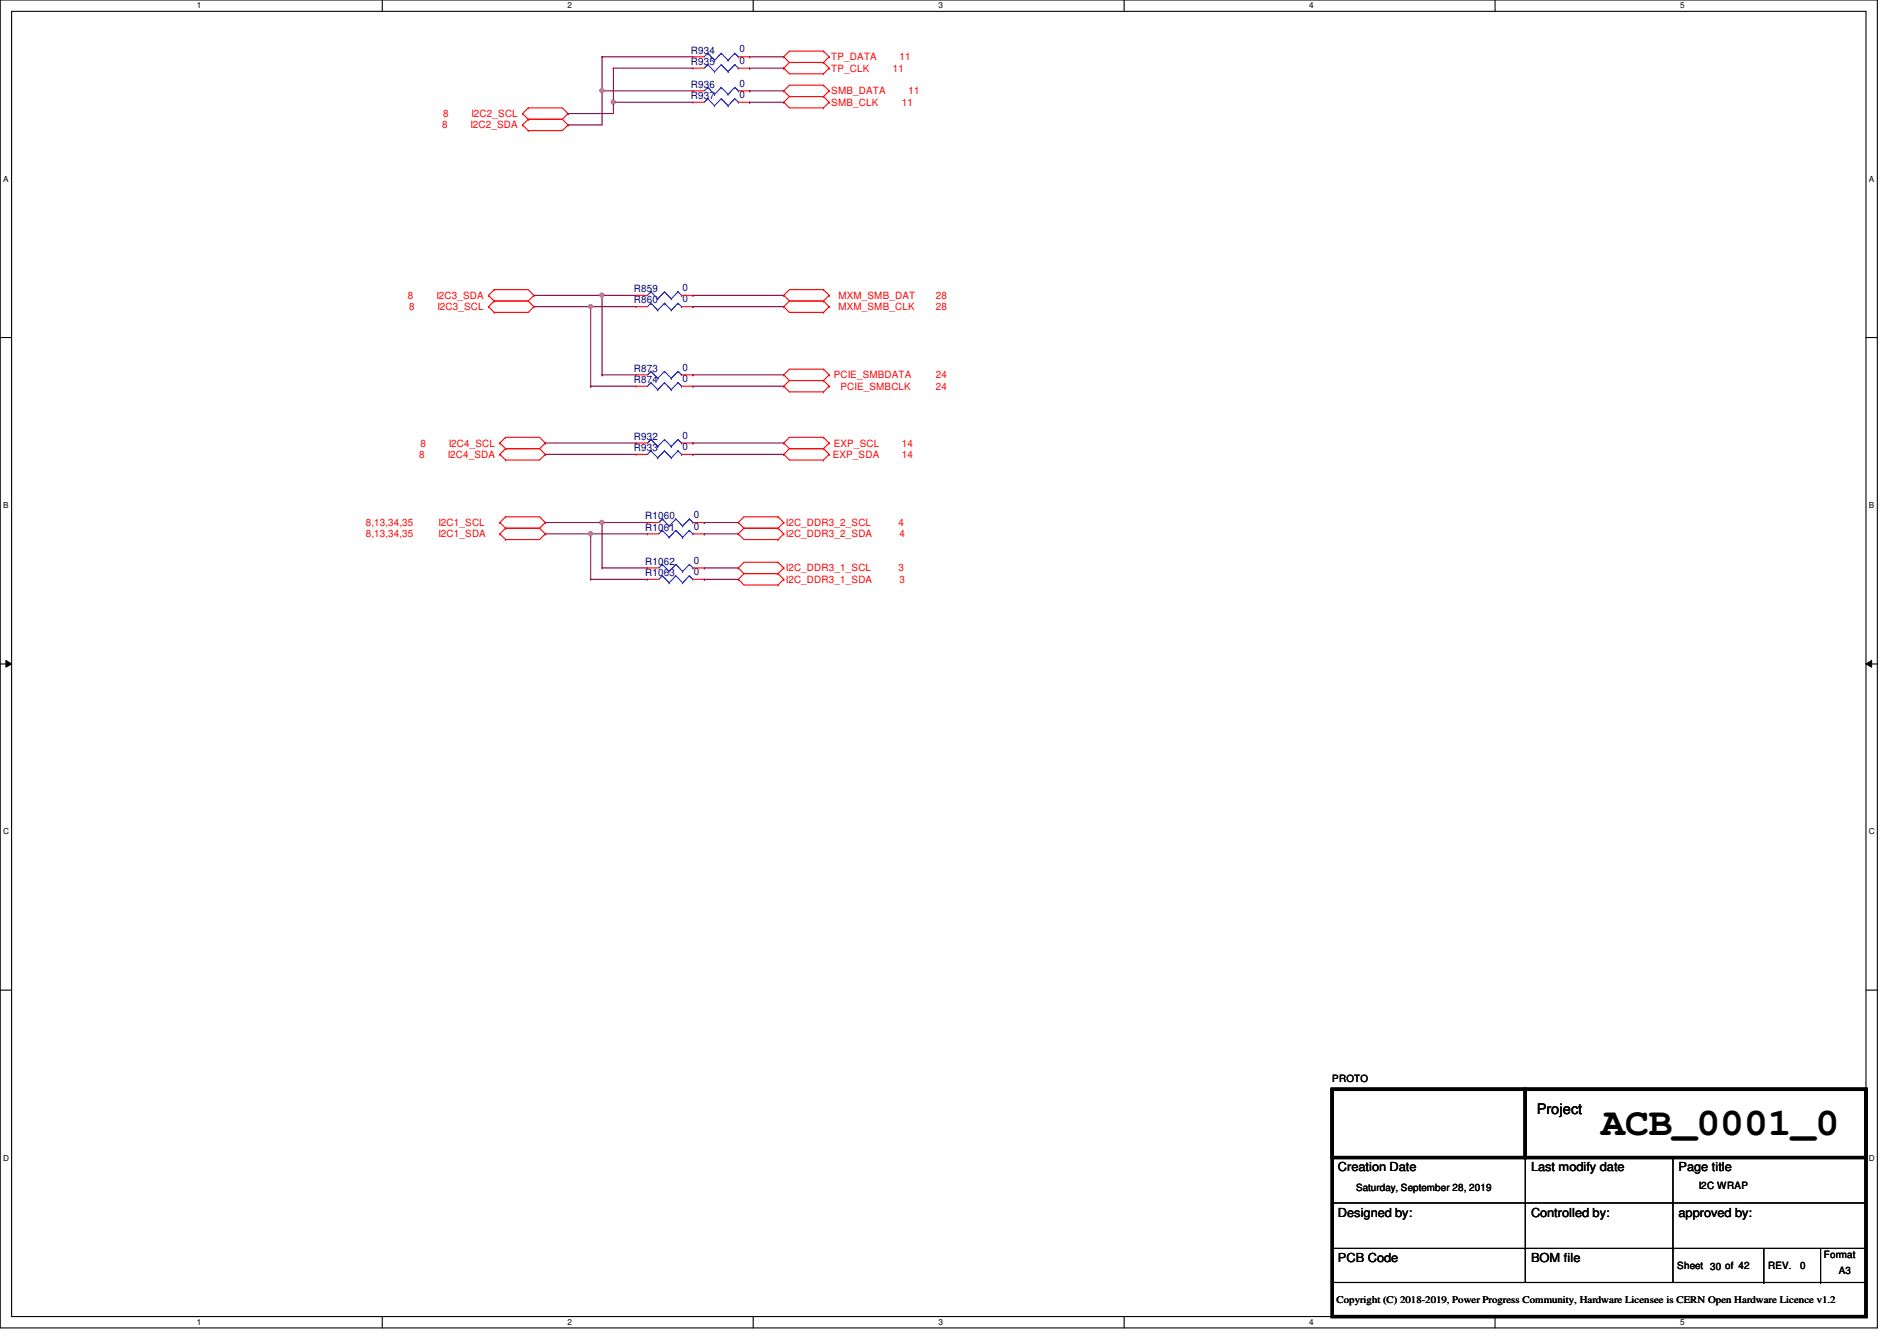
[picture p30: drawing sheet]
<svg xmlns="http://www.w3.org/2000/svg" width="297mm" height="210mm" viewBox="0 0 297 210" stroke-linecap="round" stroke-linejoin="round" font-family="sans-serif">
<defs><g id="words">
<text font-size="6.2" x="250.7" y="177.7">ACB_0001_0</text>
<text font-size="2.3" x="240.6" y="174.4">Project</text>
<g font-size="1.9">
<text x="209.5" y="183.3">Creation Date</text>
<text x="239.7" y="183.3">Last modify date</text>
<text x="262.8" y="183.3">Page title</text>
<text x="209.5" y="190.4">Designed by:</text>
<text x="239.7" y="190.4">Controlled by:</text>
<text x="262.8" y="190.4">approved by:</text>
<text x="209.5" y="197.5">PCB Code</text>
<text x="239.7" y="197.5">BOM file</text>
</g>
<g font-size="1.6" fill="#00007f">
<text x="108.2" y="10.2">R935</text>
<text x="108.2" y="8.4">R934</text>
<text x="115.8" y="10">0</text>
<text x="115.8" y="8.2">0</text>
<text x="108.2" y="15.5">R937</text>
<text x="108.2" y="13.7">R936</text>
<text x="115.8" y="15.3">0</text>
<text x="115.8" y="13.5">0</text>
<text x="99.3" y="47.5">R860</text>
<text x="99.3" y="45.7">R859</text>
<text x="106.9" y="47.3">0</text>
<text x="106.9" y="45.6">0</text>
<text x="99.3" y="59.9">R874</text>
<text x="99.3" y="58.2">R873</text>
<text x="106.9" y="59.8">0</text>
<text x="106.9" y="58">0</text>
<text x="99.3" y="68.8">R932</text>
<text x="99.3" y="70.6">R933</text>
<text x="106.9" y="68.7">0</text>
<text x="106.9" y="70.4">0</text>
<text x="101" y="83.1">R1061</text>
<text x="101" y="81.3">R1060</text>
<text x="108.7" y="82.9">0</text>
<text x="108.7" y="81.1">0</text>
<text x="101" y="88.4">R1062</text>
<text x="108.7" y="88.2">0</text>
<text x="101" y="90.2">R1063</text>
<text x="108.7" y="90">0</text>
</g>
<g font-size="1.6" fill="#f00">
<text x="130.2" y="9.4">TP_DATA</text>
<text x="130.2" y="11.2">TP_CLK</text>
<text x="139.8" y="11.2">11</text>
<text x="140.8" y="9.4">11</text>
<text x="130.2" y="14.8">SMB_DATA</text>
<text x="130.2" y="16.6">SMB_CLK</text>
<text x="141.2" y="16.6">11</text>
<text x="142.3" y="14.8">11</text>
<text x="69.2" y="20.1">8</text>
<text x="69.4" y="18.3">8</text>
<text x="73.7" y="20.1">I2C2_SDA</text>
<text x="73.8" y="18.3">I2C2_SCL</text>
<text x="63.9" y="46.8">8</text>
<text x="68.3" y="46.8">I2C3_SDA</text>
<text x="131.3" y="46.8">MXM_SMB_DAT</text>
<text x="146.6" y="46.8">28</text>
<text x="64" y="48.6">8</text>
<text x="68.5" y="48.6">I2C3_SCL</text>
<text x="131.3" y="48.6">MXM_SMB_CLK</text>
<text x="146.6" y="48.6">28</text>
<text x="130.6" y="59.2">PCIE_SMBDATA</text>
<text x="146.6" y="59.2">24</text>
<text x="131.6" y="61">PCIE_SMBCLK</text>
<text x="146.6" y="61">24</text>
<text x="65.7" y="71.7">8</text>
<text x="65.8" y="69.9">8</text>
<text x="70.1" y="71.7">I2C4_SDA</text>
<text x="70.3" y="69.9">I2C4_SCL</text>
<text x="130.4" y="71.7">EXP_SDA</text>
<text x="130.6" y="69.9">EXP_SCL</text>
<text x="141.2" y="71.7">14</text>
<text x="141.2" y="69.9">14</text>
<text x="57.3" y="82.3">8,13,34,35</text>
<text x="68.7" y="82.3">I2C1_SCL</text>
<text x="123.1" y="82.3">I2C_DDR3_2_SCL</text>
<text x="140.7" y="82.3">4</text>
<text x="57.3" y="84.1">8,13,34,35</text>
<text x="68.7" y="84.1">I2C1_SDA</text>
<text x="123.1" y="84.1">I2C_DDR3_2_SDA</text>
<text x="123.1" y="89.5">I2C_DDR3_1_SCL</text>
<text x="140.7" y="89.5">3</text>
<text x="140.8" y="84.1">4</text>
<text x="123.1" y="91.2">I2C_DDR3_1_SDA</text>
<text x="140.8" y="91.2">3</text>
</g>
<g font-size="1.6">
<text x="208.6" y="169.3">PROTO</text>
<text x="212.3" y="186.4">Saturday, September 28, 2019</text>
<text x="266" y="186.2">I2C WRAP</text>
<text x="285.6" y="196.8">Format</text>
<text x="209.3" y="203.9">Copyright (C) 2018-2019, Power Progress Community, Hardware Licensee is CERN Open Hardware Licence v1.2</text>
<text x="262.6" y="198.6">Sheet</text>
<text x="267.8" y="198.8">30 of 42</text>
<text x="276.9" y="198.6">REV.</text>
<text x="281.9" y="198.6">0</text>
<text x="287.9" y="199.3">A3</text>
</g>
<g font-size="1.3">
<text x="30.8" y="1.3">1</text>
<text x="88.9" y="1.3">2</text>
<text x="146.9" y="1.3">3</text>
<text x="205" y="1.3">4</text>
<text x="263.1" y="1.3">5</text>
<text x=".5" y="28.4">A</text>
<text x="292.6" y="28.4">A</text>
<text x=".5" y="79.5">B</text>
<text x="292.6" y="79.5">B</text>
<text x=".5" y="130.6">C</text>
<text x="292.6" y="130.6">C</text>
<text x=".5" y="181.7">D</text>
<text x="292.6" y="181.7">D</text>
<text x="30.8" y="207.4">1</text>
<text x="88.9" y="207.4">2</text>
<text x="146.9" y="207.4">3</text>
<text x="205" y="207.4">4</text>
<text x="263.1" y="207.4">5</text>
</g>
</g></defs>
<path d="M0 0h294v207.9h-294zM1.8 1.8h290.4v204.3h-290.4z" fill="none" stroke="#000" stroke-width=".17"/>
<g fill="#fff">
<path d="M30.8 .2h.7v1.4h-.7z"/>
<path d="M30.8 206.2h.7v1.4h-.7z"/>
</g>
<path d="M59.9 0v1.8M59.9 206.1v1.8" fill="none" stroke="#000" stroke-width=".17"/>
<g fill="#fff">
<path d="M88.9 .2h.6v1.4h-.6z"/>
<path d="M88.9 206.2h.6v1.4h-.6z"/>
</g>
<path d="M117.9 0v1.8M117.9 206.1v1.8" fill="none" stroke="#000" stroke-width=".17"/>
<g fill="#fff">
<path d="M146.9 .2h.7v1.4h-.7z"/>
<path d="M146.9 206.2h.7v1.4h-.7z"/>
</g>
<path d="M176 0v1.8M176 206.1v1.8" fill="none" stroke="#000" stroke-width=".17"/>
<g fill="#fff">
<path d="M205 .2h.7v1.4h-.7z"/>
<path d="M205 206.2h.7v1.4h-.7z"/>
</g>
<path d="M234.1 0v1.8M234.1 206.1v1.8" fill="none" stroke="#000" stroke-width=".17"/>
<g fill="#fff">
<path d="M263.1 .2h.7v1.4h-.7z"/>
<path d="M263.1 206.2h.7v1.4h-.7z"/>
<path d="M.5 27.3h.8v1.4h-.8z"/>
<path d="M292.6 27.3h.9v1.4h-.9z"/>
<path d="M.5 78.4h.8v1.4h-.8z"/>
<path d="M292.6 78.4h.9v1.4h-.9z"/>
</g>
<path d="M0 52.8h1.8M292.2 52.8h1.8" fill="none" stroke="#000" stroke-width=".17"/>
<g fill="#fff">
<path d="M.5 129.5h.9v1.4h-.9z"/>
<path d="M292.6 129.5h.9v1.4h-.9z"/>
</g>
<path d="M0 103.9h1.8M292.2 103.9h1.8" fill="none" stroke="#000" stroke-width=".17"/>
<path d="M.9 103.4l.9 .5-.9 .5zM292.2 103.9l.9-.5v1z" fill="#000"/>
<path d="M.9 103.4l.9 .5-.9 .5zM292.2 103.9l.9-.5v1z" fill="none" stroke="#000" stroke-width=".16"/>
<g fill="#fff">
<path d="M.5 180.5h.9v1.4h-.9z"/>
<path d="M292.6 180.5h.9v1.4h-.9z"/>
</g>
<g fill="none" stroke="#000" stroke-width=".17">
<path d="M0 155h1.8M292.2 155h1.8M208.6 170.5h8.9M217.5 170.5h.1M208.6 188.3h83.6M208.6 195.4h83.6M238.8 188.3h.1M238.8 195.4h.1M238.8 195.4v5.3h-30.2M238.8 181.2v14.2M262 188.3h.1M262 195.4h.1"/>
<path d="M262 195.4v5.3h-23.2M262 181.2v14.2M276.2 195.4v5.3M285.1 195.4v5.3M292.2 188.3h.1M292.2 195.4h.1M262 200.7h30.2M276.2 200.7h.1M285.1 200.7h.1M292.2 200.7h.1"/>
</g>
<g fill="none" stroke="#f00" stroke-width=".17">
<path d="M81.8 17.8h.1M81.8 19.6h.1M81.8 17.8l.9 .9M81.8 19.6l.9 .8M82.7 16.9h.1M82.7 18.7h.1M82.7 16.9l-.9 .9M82.7 16.9h5.3l.9 .9M82.7 18.7h5.3M82.7 18.7l-.9 .9M88 18.7l.9 .9M88.9 17.8h.1"/>
<path d="M88.9 19.6h.1M88.9 17.8l-.9 .9M88.9 19.6l-.9 .8h-5.3M108.5 16h.1M108.5 10.7h.1M108.5 14.2h.1M108.5 8.9h.1M108.5 16h1.8M108.5 10.7h1.8M108.5 14.2h1.8M108.5 8.9h1.8M115.6 16h1.8"/>
<path d="M115.6 10.7h1.8M115.6 14.2h1.8M115.6 8.9h1.8M117.4 16h.1M117.4 10.7h.1M117.4 14.2h.1M117.4 8.9h.1M122.7 8.9h.1M122.7 10.7h.1M122.7 14.2h.1M122.7 16h.1M122.7 16l.9 .9h5.3"/>
<path d="M122.7 8.9l.9 .9M122.7 10.7l.9 .9h5.3M122.7 14.2l.9 .9M123.6 15.1l-.9 .9M123.6 9.8h5.3M123.6 9.8l-.9 .9M123.6 15.1h5.3M128.9 8h.1M128.9 9.8h.1M128.9 11.6h.1M128.9 13.3h.1M128.9 15.1h.1"/>
<path d="M128.9 16.9h.1M128.9 8l.9 .9M128.9 15.1l.9 .9M128.9 8h-5.3l-.9 .9M128.9 9.8l.9 .9M128.9 13.3l.9 .9M128.9 13.3h-5.3l-.9 .9M129.8 8.9h.1M129.8 10.7h.1M129.8 14.2h.1M129.8 16h.1M129.8 8.9l-.9 .9"/>
<path d="M129.8 10.7l-.9 .9M129.8 14.2l-.9 .9M129.8 16l-.9 .9M82.7 20.4h.1M76.5 46.2h.1M76.5 48h.1M76.5 46.2l.9 .9M76.5 48l.9 .9M77.4 45.3h.1M77.4 47.1h.1M77.4 48.9h.1M77.4 45.3l-.9 .9"/>
<path d="M77.4 45.3h5.3l.9 .9M77.4 47.1h5.3M77.4 47.1l-.9 .9M82.7 47.1l.9 .9M83.6 46.2h.1M83.6 48h.1M83.6 46.2l-.9 .9M83.6 48l-.9 .9h-5.3M99.6 58.7h.1M99.6 48h.1M99.6 46.2h.1M99.6 58.7h1.8"/>
<path d="M99.6 48h1.8M99.6 46.2h1.8M106.7 58.7h1.8M106.7 48h1.8M106.7 46.2h1.8M108.5 58.7h.1M108.5 48h.1M108.5 46.2h.1M122.7 46.2h.1M122.7 48h.1M122.7 58.7h.1M122.7 46.2l.9 .9"/>
<path d="M122.7 48l.9 .9h5.3M122.7 58.7l.9 .9M123.6 47.1h5.3M123.6 47.1l-.9 .9M123.6 59.6h5.3M123.6 59.6l-.9 .9M128.9 45.3h.1M128.9 47.1h.1M128.9 48.9h.1M128.9 57.8h.1M128.9 59.6h.1M128.9 45.3h-5.3l-.9 .9"/>
<path d="M128.9 45.3l.9 .9M128.9 47.1l.9 .9M128.9 57.8l.9 .9M128.9 57.8h-5.3l-.9 .9M128.9 59.6l.9 .9M129.8 46.2h.1M129.8 48h.1M129.8 58.7h.1M129.8 46.2l-.9 .9M129.8 48l-.9 .9M129.8 58.7l-.9 .9M78.3 69.3h.1"/>
<path d="M78.3 71.1h.1M78.3 69.3l.9 .9M78.3 71.1l.9 .9M79.2 68.5h.1M79.2 70.2h.1M79.2 72h.1M79.2 68.5l-.9 .8M79.2 68.5h5.3l.9 .8M79.2 70.2h5.3M79.2 70.2l-.9 .9M84.5 70.2l.9 .9M85.4 69.3h.1"/>
<path d="M85.4 71.1h.1M85.4 69.3l-.9 .9M85.4 71.1l-.9 .9h-5.3M99.6 60.5h.1M99.6 69.3h.1M99.6 71.1h.1M99.6 60.5h1.8M99.6 69.3h1.8M99.6 71.1h1.8M106.7 60.5h1.8M106.7 69.3h1.8M106.7 71.1h1.8"/>
<path d="M108.5 60.5h.1M108.5 69.3h.1M108.5 71.1h.1M122.7 60.5h.1M122.7 71.1h.1M122.7 69.3h.1M122.7 60.5l.9 .8h5.3M122.7 71.1l.9 .9h5.3M122.7 69.3l.9 .9M123.6 70.2h5.3M123.6 70.2l-.9 .9M128.9 61.3h.1"/>
<path d="M128.9 70.2h.1M128.9 72h.1M128.9 68.5h.1M128.9 68.5h-5.3l-.9 .8M128.9 70.2l.9 .9M128.9 68.5l.9 .8M129.8 60.5h.1M129.8 71.1h.1M129.8 69.3h.1M129.8 60.5l-.9 .8M129.8 69.3l-.9 .9M129.8 71.1l-.9 .9"/>
<path d="M78.3 81.8h.1M78.3 83.6h.1M78.3 81.8l.9 .9M78.3 83.6l.9 .9M79.2 80.9h.1M79.2 82.7h.1M79.2 84.5h.1M79.2 80.9h5.3l.9 .9M79.2 82.7h5.3M79.2 80.9l-.9 .9M79.2 82.7l-.9 .9M84.5 82.7l.9 .9"/>
<path d="M85.4 81.8h.1M85.4 83.6h.1M85.4 83.6l-.9 .9h-5.3M85.4 81.8l-.9 .9M101.4 90.7h.1M101.4 83.6h.1M101.4 81.8h.1M101.4 88.9h.1M101.4 90.7h1.8M101.4 83.6h1.8M101.4 81.8h1.8M101.4 88.9h1.8"/>
<path d="M108.5 90.7h1.8M108.5 83.6h1.8M108.5 81.8h1.8M108.5 88.9h1.8M110.3 90.7h.1M110.3 83.6h.1M110.3 81.8h.1M110.3 88.9h.1M115.6 81.8h.1M115.6 83.6h.1M115.6 88.9h.1M115.6 90.7h.1"/>
<path d="M115.6 81.8l.9 .9M115.6 83.6l.9 .9h5.3M115.6 88.9l.9 .9M115.6 90.7l.9 .9h5.3M116.5 82.7h5.3M116.5 89.8l-.9 .9M116.5 82.7l-.9 .9M116.5 89.8h5.3M121.8 80.9h.1M121.8 82.7h.1M121.8 84.5h.1M121.8 88h.1"/>
<path d="M121.8 89.8h.1M121.8 91.6h.1M121.8 80.9l.9 .9M121.8 88h-5.3l-.9 .9M121.8 88l.9 .9M121.8 80.9h-5.3l-.9 .9M121.8 82.7l.9 .9M121.8 89.8l.9 .9M122.7 81.8h.1M122.7 83.6h.1M122.7 88.9h.1M122.7 90.7h.1"/>
<path d="M122.7 81.8l-.9 .9M122.7 83.6l-.9 .9M122.7 88.9l-.9 .9M122.7 90.7l-.9 .9"/>
</g>
<path d="M208.6 170.5h30.2v10.7h-30.2zM208.6 170.5h83.6v35.6h-83.6zM238.8 170.5h53.4v10.7h-53.4z" fill="none" stroke="#000" stroke-width=".51"/>
<g fill="none" stroke="#00f" stroke-width=".17">
<path d="M110.8 15.5h.1M110.8 10.1h.1M110.8 13.7h.1M110.8 8.3h.1M110.8 15.5l-.5 .5M110.8 15.5l1.1 1.1M110.8 10.1l-.5 .6M110.8 10.1l1.1 1.1M110.8 13.7l-.5 .5M110.8 13.7l1.1 1.1M110.8 8.3l-.5 .6M110.8 8.3l1.1 1.1"/>
<path d="M111.9 16.6h.1M111.9 11.2h.1M111.9 14.8h.1M111.9 9.4h.1M112.9 15.5h.1M112.9 10.1h.1M112.9 13.7h.1M112.9 8.3h.1M112.9 15.5l-1 1.1M112.9 15.5l1.1 1.1M112.9 10.1l-1 1.1M112.9 10.1l1.1 1.1"/>
<path d="M112.9 13.7l-1 1.1M112.9 13.7l1.1 1.1M112.9 8.3l-1 1.1M112.9 8.3l1.1 1.1M114 16.6h.1M114 11.2h.1M114 14.8h.1M114 9.4h.1M115.1 15.5h.1M115.1 10.1h.1M115.1 13.7h.1M115.1 8.3h.1"/>
<path d="M115.1 15.5l-1.1 1.1M115.1 15.5l.5 .5M115.1 10.1l-1.1 1.1M115.1 10.1l.5 .6M115.1 13.7l-1.1 1.1M115.1 13.7l.5 .5M115.1 8.3l-1.1 1.1M115.1 8.3l.5 .6M115.6 16h.1M115.6 10.7h.1M115.6 14.2h.1M115.6 8.9h.1"/>
<path d="M101.9 59.9h.1M101.9 58.1h.1M101.9 47.5h.1M101.9 45.7h.1M101.9 59.9l-.5 .6M101.9 59.9l1.1 1.1M101.9 58.1l-.5 .6M101.9 58.1l1.1 1.1M101.9 47.5l-.5 .5M101.9 47.5l1.1 1.1M101.9 45.7l-.5 .5M101.9 45.7l1.1 1.1"/>
<path d="M103 59.2h.1M103 48.6h.1M103 46.8h.1M104.1 59.9h.1M104.1 58.1h.1M104.1 47.5h.1M104.1 45.7h.1M104.1 59.9l-1.1 1.1M104.1 59.9l1 1.1M104.1 58.1l-1.1 1.1M104.1 58.1l1 1.1M104.1 47.5l-1.1 1.1"/>
<path d="M104.1 47.5l1 1.1M104.1 45.7l-1.1 1.1M104.1 45.7l1 1.1M105.1 59.2h.1M105.1 48.6h.1M105.1 46.8h.1M106.2 59.9h.1M106.2 58.1h.1M106.2 47.5h.1M106.2 45.7h.1M106.2 59.9l-1.1 1.1M106.2 59.9l.5 .6"/>
<path d="M106.2 58.1l-1.1 1.1M106.2 58.1l.5 .6M106.2 47.5l-1.1 1.1M106.2 47.5l.5 .5M106.2 45.7l-1.1 1.1M106.2 45.7l.5 .5M106.7 58.7h.1M106.7 48h.1M106.7 46.2h.1M101.9 68.8h.1M101.9 70.6h.1M101.9 68.8l-.5 .5"/>
<path d="M101.9 68.8l1.1 1.1M101.9 70.6l-.5 .5M101.9 70.6l1.1 1.1M103 61h.1M103 69.9h.1M103 71.7h.1M104.1 68.8h.1M104.1 70.6h.1M104.1 68.8l-1.1 1.1M104.1 68.8l1 1.1M104.1 70.6l-1.1 1.1M104.1 70.6l1 1.1"/>
<path d="M105.1 61h.1M105.1 69.9h.1M105.1 71.7h.1M106.2 68.8h.1M106.2 70.6h.1M106.2 68.8l-1.1 1.1M106.2 68.8l.5 .5M106.2 70.6l-1.1 1.1M106.2 70.6l.5 .5M106.7 60.5h.1M106.7 69.3h.1M106.7 71.1h.1"/>
<path d="M103.7 90.1h.1M103.7 83h.1M103.7 81.2h.1M103.7 88.3h.1M103.7 90.1l-.5 .6M103.7 90.1l1.1 1.1M103.7 83l-.5 .6M103.7 83l1.1 1.1M103.7 81.2l-.5 .6M103.7 81.2l1.1 1.1M103.7 88.3l-.5 .6M103.7 88.3l1.1 1.2"/>
<path d="M104.8 91.2h.1M104.8 84.1h.1M104.8 82.3h.1M104.8 89.5h.1M105.8 90.1h.1M105.8 83h.1M105.8 81.2h.1M105.8 88.3h.1M105.8 90.1l-1 1.1M105.8 90.1l1.1 1.1M105.8 83l-1 1.1M105.8 83l1.1 1.1"/>
<path d="M105.8 81.2l-1 1.1M105.8 81.2l1.1 1.1M105.8 88.3l-1 1.2M105.8 88.3l1.1 1.2M106.9 91.2h.1M106.9 84.1h.1M106.9 82.3h.1M106.9 89.5h.1M107.9 90.1h.1M107.9 83h.1M107.9 81.2h.1M107.9 88.3h.1"/>
<path d="M107.9 90.1l-1 1.1M107.9 90.1l.6 .6M107.9 83l-1 1.1M107.9 83l.6 .6M107.9 81.2l-1 1.1M107.9 81.2l.6 .6M107.9 88.3l-1 1.2M107.9 88.3l.6 .6M108.5 90.7h.1M108.5 83.6h.1M108.5 81.8h.1M108.5 88.9h.1"/>
</g>
<path d="M88.9 17.8h.1M88.9 19.6h.1M88.9 17.8h7.2M88.9 19.6h5.4M83.6 46.2h10.7M94.3 46.2h.1M94.3 58.7h.1M94.3 46.2v12.5" fill="none" stroke="#7f0040" stroke-width=".17"/>
<circle cx="94.2" cy="46.2" r=".32" fill="#f0f"/>
<circle cx="94.2" cy="46.2" r=".32" fill="none" stroke="#f0f" stroke-width=".17"/>
<path d="M83.6 48h8.9M92.5 48h.1M92.5 48v12.5M94.3 46.2h.1M94.3 46.2h5.3M108.5 46.2h.1M108.5 46.2h14.2M92.5 60.5h.1" fill="none" stroke="#7f0040" stroke-width=".17"/>
<circle cx="92.5" cy="48" r=".32" fill="#f0f"/>
<circle cx="92.5" cy="48" r=".32" fill="none" stroke="#f0f" stroke-width=".17"/>
<g fill="none" stroke="#7f0040" stroke-width=".17">
<path d="M96.1 10.7h.1M96.1 10.7v5.3M117.4 16h.1M117.4 10.7h.1M117.4 14.2h.1M117.4 8.9h.1M117.4 16h5.3M117.4 10.7h5.3M117.4 14.2h5.3M117.4 8.9h5.3M92.5 48h.1M92.5 48h7.1"/>
<path d="M94.3 58.7h.1M94.3 58.7h5.3M108.5 48h.1M108.5 58.7h.1M108.5 48h14.2M108.5 58.7h14.2M85.4 69.3h.1M85.4 71.1h.1M85.4 69.3h14.2M85.4 71.1h14.2M92.5 60.5h.1M92.5 60.5h7.1"/>
<path d="M108.5 60.5h.1M108.5 69.3h.1M108.5 71.1h.1M108.5 60.5h14.2M108.5 69.3h14.2M108.5 71.1h14.2"/>
</g>
<circle cx="96" cy="16" r=".32" fill="#f0f"/>
<circle cx="96" cy="16" r=".32" fill="none" stroke="#f0f" stroke-width=".17"/>
<path d="M94.3 8.9h.1M94.3 14.2h.1M94.3 8.9v10.7M94.3 8.9h14.2M94.3 14.2h14.2M96.1 10.7h.1M96.1 10.7h12.4" fill="none" stroke="#7f0040" stroke-width=".17"/>
<circle cx="94.2" cy="14.2" r=".32" fill="#f0f"/>
<circle cx="94.2" cy="14.2" r=".32" fill="none" stroke="#f0f" stroke-width=".17"/>
<path d="M96.1 16h.1M96.1 16h12.4M96.1 16v1.8M85.4 81.8h.1M85.4 81.8h8.9" fill="none" stroke="#7f0040" stroke-width=".17"/>
<circle cx="94.2" cy="81.8" r=".32" fill="#f0f"/>
<circle cx="94.2" cy="81.8" r=".32" fill="none" stroke="#f0f" stroke-width=".17"/>
<g fill="none" stroke="#7f0040" stroke-width=".17">
<path d="M85.4 83.6h.1M85.4 83.6h16M92.5 83.6h.1M92.5 90.7h.1M92.5 90.7h8.9M92.5 83.6v7.1M94.3 81.8h.1M94.3 88.9h.1M94.3 81.8h7.1M94.3 88.9h7.1M94.3 81.8v7.1M110.3 81.8h.1"/>
<path d="M110.3 83.6h.1M110.3 88.9h.1M110.3 90.7h.1M110.3 83.6h5.3M110.3 81.8h5.3M110.3 88.9h5.3M110.3 90.7h5.3"/>
</g>
<circle cx="92.5" cy="83.5" r=".32" fill="#f0f"/>
<circle cx="92.5" cy="83.5" r=".32" fill="none" stroke="#f0f" stroke-width=".17"/>
<circle cx="94.2" cy="46.2" r=".32" fill="#f0f"/>
<circle cx="94.2" cy="46.2" r=".32" fill="none" stroke="#f0f" stroke-width=".17"/>
<circle cx="92.5" cy="48" r=".32" fill="#f0f"/>
<circle cx="92.5" cy="48" r=".32" fill="none" stroke="#f0f" stroke-width=".17"/>
<circle cx="96" cy="16" r=".32" fill="#f0f"/>
<circle cx="96" cy="16" r=".32" fill="none" stroke="#f0f" stroke-width=".17"/>
<circle cx="94.2" cy="14.2" r=".32" fill="#f0f"/>
<circle cx="94.2" cy="14.2" r=".32" fill="none" stroke="#f0f" stroke-width=".17"/>
<circle cx="94.2" cy="81.8" r=".32" fill="#f0f"/>
<circle cx="94.2" cy="81.8" r=".32" fill="none" stroke="#f0f" stroke-width=".17"/>
<circle cx="92.5" cy="83.5" r=".32" fill="#f0f"/>
<circle cx="92.5" cy="83.5" r=".32" fill="none" stroke="#f0f" stroke-width=".17"/>
<use href="#words"/>
</svg>
